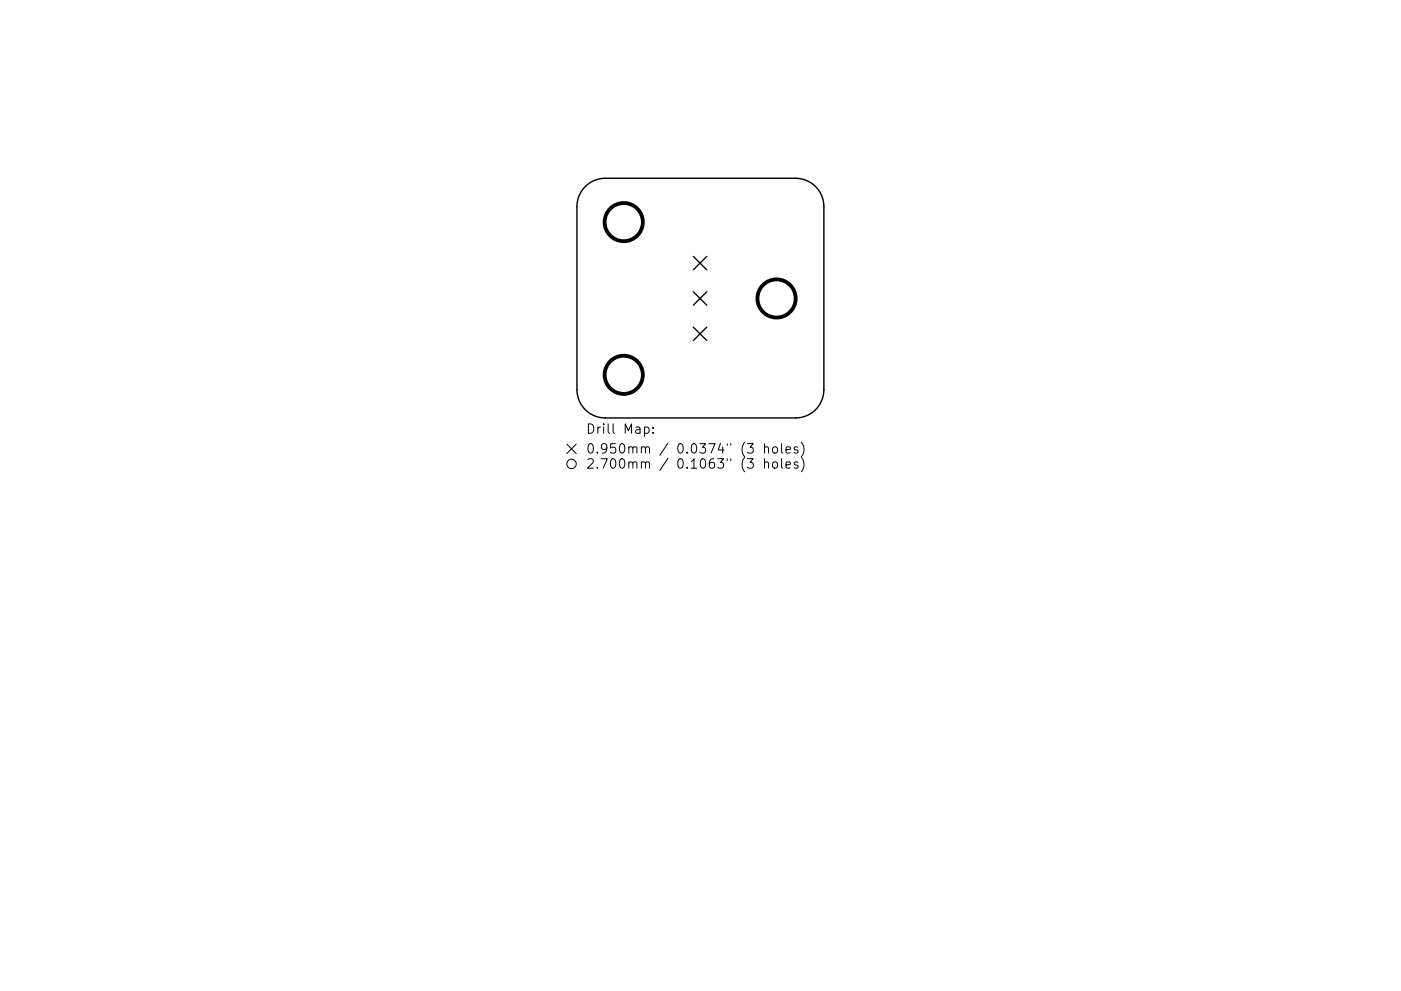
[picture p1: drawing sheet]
<svg xmlns="http://www.w3.org/2000/svg" width="297mm" height="210mm" viewBox="0 0 297 210" stroke-linecap="round" stroke-linejoin="round" font-family="sans-serif">
<defs><g id="words">
<g font-size="2.8">
<text x="124.2" y="92">Drill Map:</text>
<text x="124.2" y="96.2">0.950mm / 0.0374&quot; (3 holes)</text>
<text x="124.2" y="99.4">2.700mm / 0.1063&quot; (3 holes)</text>
</g>
</g></defs>
<path d="M124.1 39.6a6 6 0 0 1 4.2-1.8h40.4a6 6 0 0 1 6 6v38.9a6 6 0 0 1-6 6h-40.4a6 6 0 0 1-6-6v-38.9a6 6 0 0 1 1.8-4.2z" fill="none" stroke="#000" stroke-width=".3"/>
<path d="M147 54.4l2.9 2.9M149.9 54.4l-2.9 2.9M147 61.9l2.9 2.9M147 69.4l2.9 2.9M149.9 61.9l-2.9 2.9M149.9 69.4l-2.9 2.9" fill="none" stroke="#000" stroke-width=".29"/>
<g fill="none" stroke="#000" stroke-width=".81">
<circle cx="132.2" cy="47.1" r="4"/>
<circle cx="132.2" cy="79.5" r="4"/>
<circle cx="164.6" cy="63.3" r="4"/>
</g>
<g fill="none" stroke="#000" stroke-width=".21">
<path d="M120.2 94.2l2 2M122.2 94.2l-2 2M136.7 90.7l.5-.1 .4 .4v.5l-.2 .3h-.7M138.5 91.7v.2M138.5 90.7v.2M162.1 95l.3-.2 .4 .1 .1 1.2M162.1 98.2a.5 .5 0 0 1 .8 .1v1M162.1 94.1v2M162.1 97.3v2M163.9 95l.3-.2a.54 .54 0 0 1 .6 .4v.5a.54 .54 0 0 1-.5 .4 .54 .54 0 0 1-.5-.4zM164 98.1a.54 .54 0 0 1 .8 .3v.7a.54 .54 0 0 1-.6 .2 .54 .54 0 0 1-.4-.4v-.5zM165.7 94.1v1.7l.3 .3"/>
<path d="M165.7 97.3v1.7l.3 .3M166.7 95.5l.9-.2-.1-.4-.6-.1-.2 .3 .1 .9h.7M166.7 98.7l.9-.2-.1-.4-.6-.1-.2 .3 .1 .9h.7M169.1 94.9l-.4-.1-.3 .3 .1 .3 .6 .2v.4h-.7M169.1 98.1l-.4-.1-.3 .3 .1 .3 .6 .2v.4h-.7M169.9 93.8a2.29 2.29 0 0 1 0 3.1M169.9 97a2.29 2.29 0 0 1 0 3.1"/>
<circle cx="121.2" cy="98.4" r="1"/>
</g>
<use href="#words"/>
</svg>
